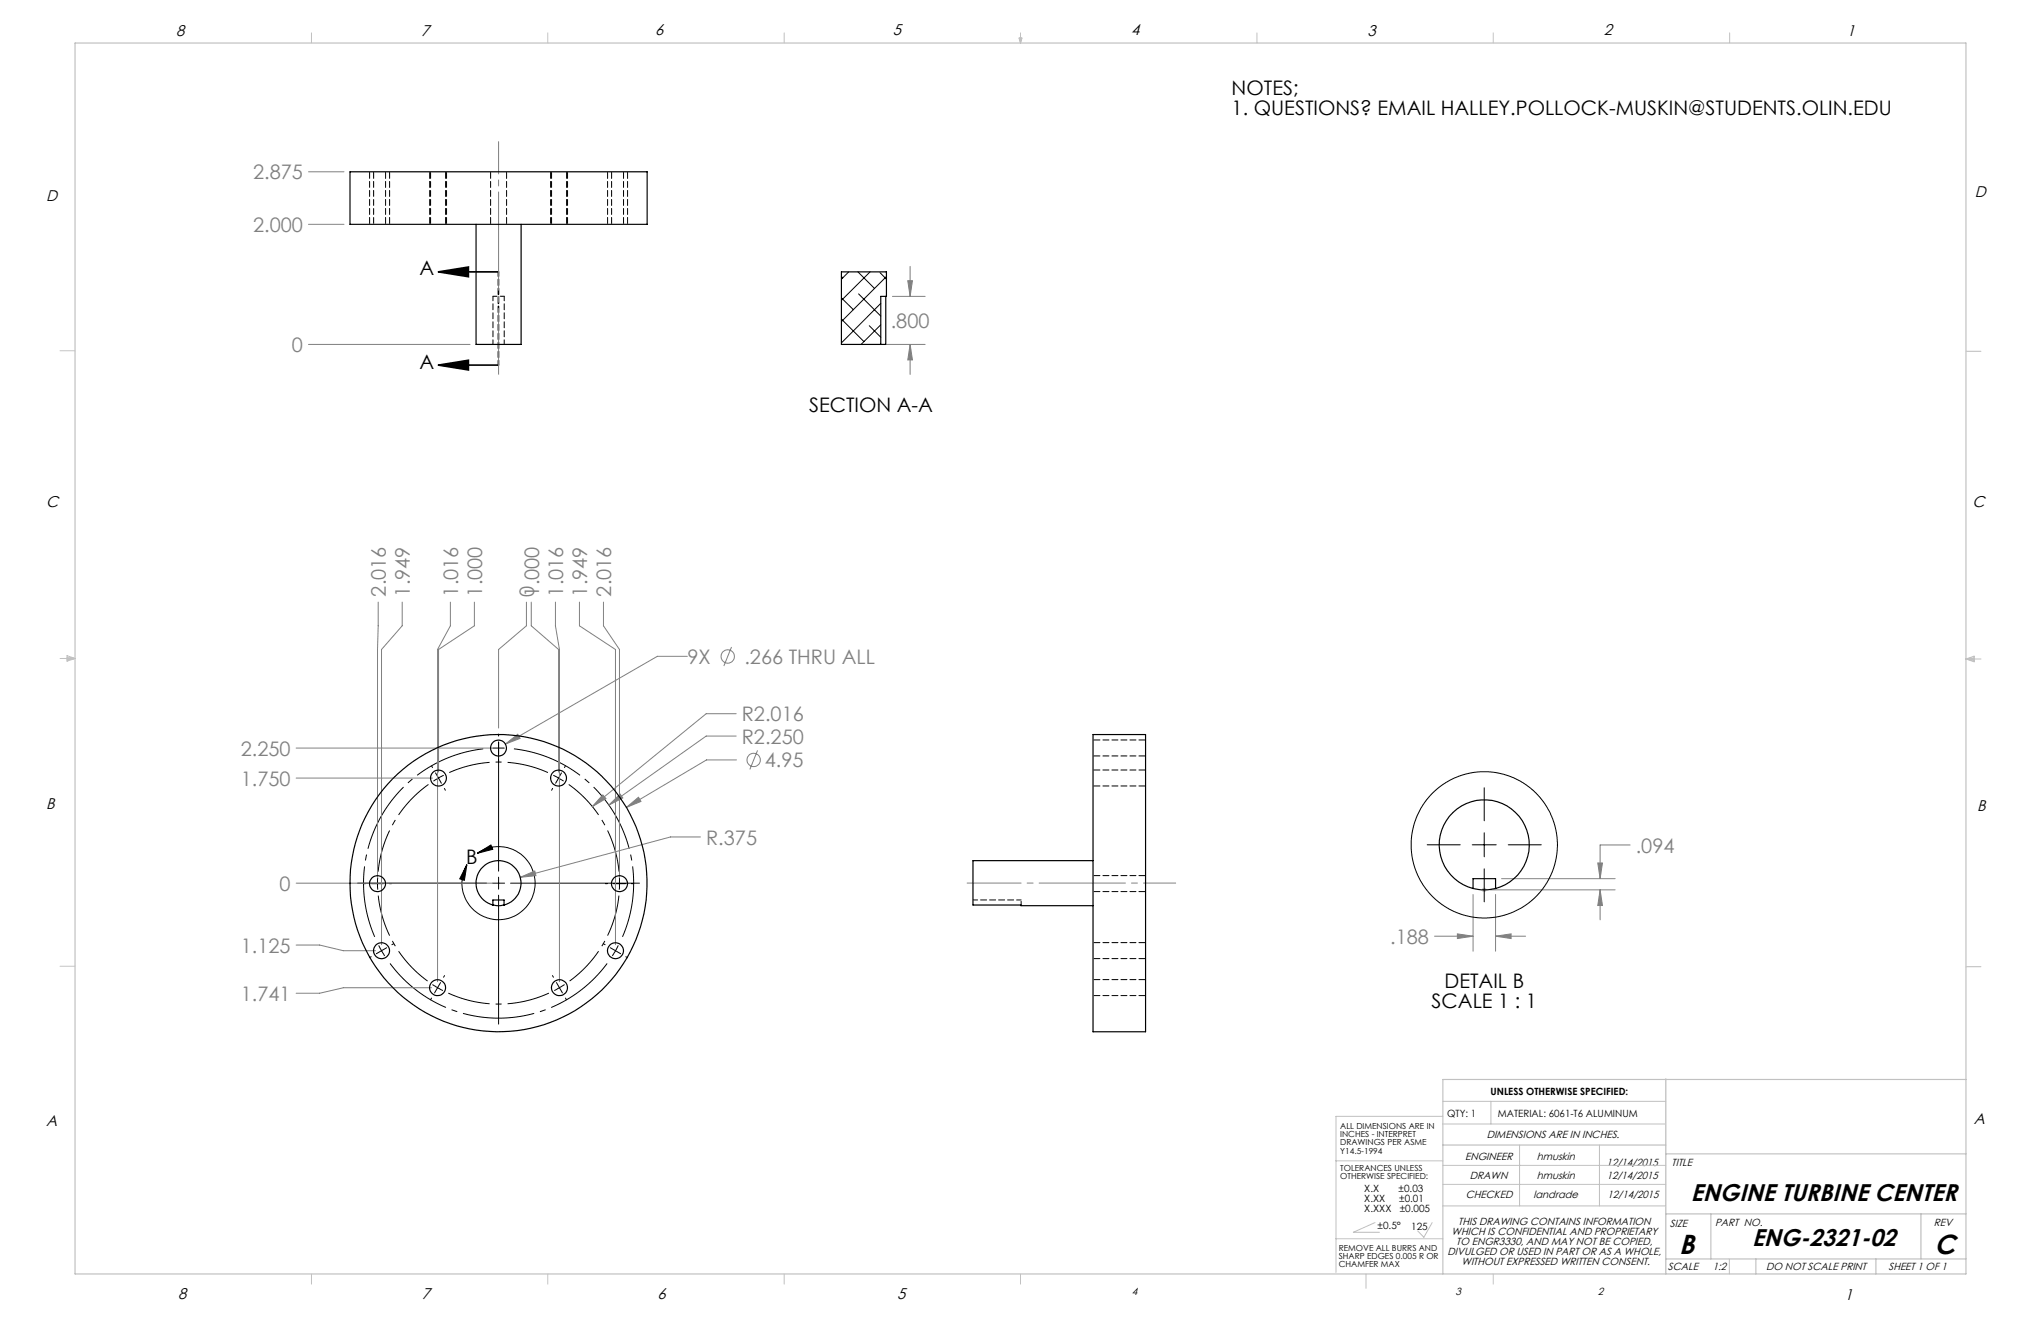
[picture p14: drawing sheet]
<svg xmlns="http://www.w3.org/2000/svg" width="432mm" height="279mm" viewBox="0 0 432 279" stroke-linecap="round" stroke-linejoin="round" font-family="sans-serif">
<defs><g id="words">
<g font-size="5.8">
<text x="355.2" y="265.2">B</text>
<text x="409.2" y="265.2">C</text>
</g>
<g font-size="5.1">
<text x="357.7" y="254">ENGINE TURBINE CENTER</text>
<text x="370.7" y="263.6">ENG-2321-02</text>
</g>
<g font-size="4.2">
<text x="260.6" y="20.1">NOTES;</text>
<text x="260.6" y="24.3">1. QUESTIONS? EMAIL HALLEY.POLLOCK-MUSKIN@STUDENTS.OLIN.EDU</text>
<text x="88.8" y="58.3">A</text>
<text x="88.8" y="78">A</text>
<text x="171.2" y="87.1">SECTION A-A</text>
<text x="98.6" y="182.7">B</text>
<text x="305.6" y="209">DETAIL B</text>
<text x="302.9" y="213.2">SCALE 1 : 1</text>
</g>
<g font-size="4.2" fill="#808080">
<text x="53.6" y="37.9">2.875</text>
<text x="53.6" y="49">2.000</text>
<text x="188.5" y="69.4">.800</text>
<text x="61.8" y="74.4">0</text>
<text x="81.6" y="126.2" transform="rotate(-90 81.6 126.2)">2.016</text>
<text x="86.7" y="126.2" transform="rotate(-90 86.7 126.2)">1.949</text>
<text x="96.9" y="126.2" transform="rotate(-90 96.9 126.2)">1.016</text>
<text x="102" y="126.2" transform="rotate(-90 102 126.2)">1.000</text>
<text x="113" y="126.2" transform="rotate(-90 113 126.2)">0</text>
<text x="114" y="126.2" transform="rotate(-90 114 126.2)">1.000</text>
<text x="119.1" y="126.2" transform="rotate(-90 119.1 126.2)">1.016</text>
<text x="124.2" y="126.2" transform="rotate(-90 124.2 126.2)">1.949</text>
<text x="129.3" y="126.2" transform="rotate(-90 129.3 126.2)">2.016</text>
<text x="145.4" y="140.4">9X</text>
<text x="157.5" y="140.4">.266 THRU ALL</text>
<text x="156.9" y="152.5">R2.016</text>
<text x="50.9" y="159.8">2.250</text>
<text x="156.9" y="157.3">R2.250</text>
<text x="50.9" y="166.1">1.750</text>
<text x="161.8" y="162.3">4.95</text>
<text x="149.4" y="178.6">R.375</text>
<text x="346.1" y="180.3">.094</text>
<text x="59.1" y="188.4">0</text>
<text x="50.9" y="201.5">1.125</text>
<text x="294.1" y="199.6">.188</text>
<text x="50.9" y="211.7">1.741</text>
</g>
<g font-size="3.3">
<text x="37.2" y="7.6">8</text>
<text x="89.1" y="7.6">7</text>
<text x="138.6" y="7.4">6</text>
<text x="188.9" y="7.4">5</text>
<text x="239.3" y="7.5">4</text>
<text x="289.3" y="7.6">3</text>
<text x="339.3" y="7.5">2</text>
<text x="390.8" y="7.6">1</text>
<text x="417.8" y="41.6">D</text>
<text x="9.8" y="42.5">D</text>
<text x="9.8" y="107.2">C</text>
<text x="417.3" y="107.3">C</text>
<text x="9.7" y="171.1">B</text>
<text x="418.3" y="171.5">B</text>
<text x="9.7" y="238.1">A</text>
<text x="417.6" y="237.7">A</text>
<text x="37.7" y="274.7">8</text>
<text x="89.3" y="274.7">7</text>
<text x="139.1" y="274.7">6</text>
<text x="189.8" y="274.7">5</text>
<text x="390.3" y="275">1</text>
</g>
<g font-size="2.2">
<text x="310" y="245.4">ENGINEER</text>
<text x="314.5" y="240.8">DIMENSIONS ARE IN INCHES.</text>
<text x="325.1" y="245.4">hmuskin</text>
<text x="311" y="249.4">DRAWN</text>
<text x="325.1" y="249.4">hmuskin</text>
<text x="339.9" y="246.5">12/14/2015</text>
<text x="339.9" y="249.4">12/14/2015</text>
<text x="353.6" y="246.5">TITLE</text>
<text x="310.1" y="253.5">CHECKED</text>
<text x="324.5" y="253.5">landrade</text>
<text x="340.1" y="253.5">12/14/2015</text>
<text x="307.1" y="261.2">WHICH IS CONFIDENTIAL AND PROPRIETARY</text>
<text x="308.1" y="263.3">TO ENGR3330, AND MAY NOT BE COPIED,</text>
<text x="308.5" y="259">THIS DRAWING CONTAINS INFORMATION</text>
<text x="353.3" y="259.6">SIZE</text>
<text x="362.9" y="259.4">PART NO.</text>
<text x="409.1" y="259.4">REV</text>
<text x="306.3" y="265.4">DIVULGED OR USED IN PART OR AS A WHOLE,</text>
<text x="309.2" y="267.5">WITHOUT EXPRESSED WRITTEN CONSENT.</text>
<text x="352.9" y="268.7">SCALE</text>
<text x="362.4" y="268.7">1:2</text>
<text x="373.6" y="268.7">DO NOT SCALE PRINT</text>
<text x="399.5" y="268.7">SHEET 1 OF 1</text>
<text x="239.5" y="273.9">4</text>
<text x="307.9" y="274">3</text>
<text x="338.1" y="273.9">2</text>
</g>
<g font-size="2.1">
<text x="315.3" y="231.6">UNLESS OTHERWISE SPECIFIED:</text>
<text x="306.2" y="236.2">QTY: 1</text>
<text x="316.9" y="236.2">MATERIAL: 6061-T6 ALUMINUM</text>
<text x="288.6" y="252.1">X.X</text>
<text x="288.6" y="254.3">X.XX</text>
<text x="288.6" y="256.4">X.XXX</text>
<text x="295.9" y="252.1">±0.03</text>
<text x="296" y="254.3">±0.01</text>
<text x="296.1" y="256.4">±0.005</text>
<text x="291.4" y="259.9">±0.5°</text>
<text x="298.6" y="260.2">125</text>
</g>
<g font-size="1.8">
<text x="283.5" y="238.7">ALL DIMENSIONS ARE IN</text>
<text x="283.5" y="240.5">INCHES - INTERPRET</text>
<text x="283.5" y="242.2">DRAWINGS PER ASME</text>
<text x="283.5" y="244">Y14.5-1994</text>
<text x="283.5" y="247.6">TOLERANCES UNLESS</text>
<text x="283.5" y="249.4">OTHERWISE SPECIFIED:</text>
<text x="283.2" y="264.5">REMOVE ALL BURRS AND</text>
<text x="283.2" y="266.3">SHARP EDGES 0.005 R OR</text>
<text x="283.2" y="268">CHAMFER MAX</text>
</g>
</g></defs>
<g fill="none" stroke="#808080" stroke-width=".21">
<path d="M65.3 36.3h7.5M65.3 47.4h7.5M192.1 59.4h.9l-.5 3.3zM192.5 56.3v6.4M65.3 72.8h34.1M187.6 72.8h8.1M188.8 62.7h6.9M192.5 72.8l.5 3.3h-.9zM192.5 72.8v6.4M80 127.4l-.1 10v48.2M85.1 127.4v5l-4.4 5v62.4M95.3 127.4v5l-2.7 5v70.2"/>
<path d="M100.4 127.4v5l-7.6 5v25.9M111.4 127.4v5l-5.9 5v16.6M112.4 127.4v5l5.8 5v25.9M117.5 127.4v5l.9 5v70.2M122.6 127.4v5l7.6 5v62.4M127.7 127.4v5l3.4 5v48.2M145.4 138.8h-6.3l-32.2 18.6M154.8 136.8l-1.7 4.1M62.7 158.2h41.5M106.9 157.4l2.6-2.1 .5 .9zM155.8 151h-6.4l-24.1 19.6M155.8 155.7h-6.4l-20.6 14.6"/>
<path d="M160.3 158.7l-1.7 4M62.7 164.6h28.8M127.5 168.1l.7 .8-2.9 1.7zM128.8 170.3l2.4-2.3 .6 .8zM132.5 170.8l2.6-2.2 .5 .9zM148.2 177h-6.3l-31.8 8.6M155.8 160.7h-6.3l-17 10.1M344.9 178.7h-6.4v7.1M62.7 186.8h41.5M62.7 199.9h4.9l5 1.2h6.8M110.1 185.6l3-1.4 .3 1zM303.5 198h8.1"/>
<path d="M308.3 197.5l3.3 .5-3.3 .5zM311.6 189.2v12M315.3 188.2h26.4M316.4 198l3.3-.5v1zM316.4 189.2v12M316.4 198h6.4M317.7 185.8h24M338 182.5h1l-.5 3.3zM338.5 188.2l.5 3.3h-1zM338.5 188.2v6.4M91.3 208.9h-18.7l-5 1.2h-4.9"/>
<circle cx="154" cy="138.8" r="1.41"/>
<circle cx="159.5" cy="160.7" r="1.41"/>
</g>
<path d="M102.9 158.3a28.6 28.6 0 0 0-23.3 40.5M131.4 198.8a28.6 28.6 0 0 0-23.4-40.5M82.1 203.2a28.6 28.6 0 0 0 46.8 0" fill="none" stroke="#000" stroke-width=".21" stroke-dasharray="15.2 1.3 1.3 1.3" stroke-dashoffset="-.7" stroke-linecap="butt"/>
<path d="M115.9 163.4a25.6 25.6 0 0 0-20.9 0M80 189.4a25.6 25.6 0 0 0 10.5 18.1M120.5 207.5a25.6 25.6 0 0 0 10.4-18.1" fill="none" stroke="#000" stroke-width=".21" stroke-dasharray="15.2 1.3 1.3 1.3" stroke-dashoffset="6.4" stroke-linecap="butt"/>
<path d="M90.6 165.9a25.6 25.6 0 0 0-10.6 18.5M131 184.4a25.6 25.6 0 0 0-10.7-18.5M94.8 210.1a25.6 25.6 0 0 0 21.3 0" fill="none" stroke="#000" stroke-width=".21" stroke-dasharray="15.2 1.3 1.3 1.3" stroke-dashoffset="6.2" stroke-linecap="butt"/>
<g fill="none" stroke="#000" stroke-width=".21">
<path d="M104.2 158.3h2.6M105.5 155.3v.4M105.5 157v27.3M91.3 162l.2 .3M92.1 163.5l.7 1.1M92.8 164.6l-1.1 .6M92.8 164.6l.6 1.1M93.9 164l-1.1 .6M94 166.8l.2 .3M116.9 166.8l-.2 .3M117.1 164l1.1 .6M118.2 164.6l1 .6"/>
<path d="M118.2 164.6l-.7 1.1M118.8 163.5l-.6 1.1M119.6 162l-.2 .3M301.9 178.7h7M311.5 178.7h5M314 166.6v7M314 176.1v5.1M319.1 178.7h7M75.6 186.8h27.3M76.9 186.9h.4M78.6 186.9h2.5M79.9 185.6v2.6"/>
<path d="M80.1 200l1.3 2.2M82.4 186.9h.4M83.3 199.6l-.4 .2M98.8 182.9l-.6 3.3-.9-.3zM101 180.5a7.7 7.7 0 0 1 12 4.6 7.7 7.7 0 0 1-8.7 9.4 7.7 7.7 0 0 1-5.5-11.6M101 180.5l2.9-1.8 .3 .9zM104.2 186.8h2.6M105.5 185.5v2.6M105.5 189.3v27.3M108 186.8h27.3M127.6 199.6l.4 .2M128.1 186.9h.4"/>
<path d="M129.8 186.9h2.5M130.8 200l-1.3 2.2M131 185.6v2.6M133.6 186.9h.4M314 183.8v6.9M78.5 202.4l-.4 .2M81.8 200.4l-2.2 1.3M91.3 211.1l-.2 .4M91.5 208.2l2.2 1.3M93.2 207.8l-1.3 2.2M94.1 206.3l-.3 .4M116.9 206.3l.2 .4"/>
<path d="M117.7 207.8l1.3 2.2M119.5 208.2l-2.2 1.3M119.6 211.1l.2 .4M129.1 200.4l2.2 1.3M132.4 202.4l.4 .2"/>
</g>
<path d="M92.7 57.5l6.4-1v2zM92.7 57.5h12.7M92.7 77.2l6.4-1v2zM92.7 77.2h12.7" fill="none" stroke="#000" stroke-width=".35"/>
<g fill="none" stroke="#c0c0c0" stroke-width=".21">
<path d="M65.9 6.9v2.2M115.9 6.9v2.2M165.9 6.9v2.2M215.6 8h.6l-.3 1.1zM215.7 8l.2 1.1M215.9 6.9v2.2M216 8l-.1 1.1M265.9 6.9v2.2M315.9 6.9v2.2M365.9 6.9v2.2M12.7 74.2h3.2M415.9 74.3h3.2"/>
<path d="M12.7 139.3h3.2M14.2 139.1l1.7 .2M14.2 138.7l1.7 .6-1.7 .5zM15.9 139.3l-1.7 .3M415.9 139.4h3.2M415.9 139.4l1.8-.6v1.2zM415.9 139.4l1.8 .3M417.7 139.2l-1.8 .2M313.5 188.2h1M313.7 187.9l.7 .7M314 187.7v1M314.4 187.9l-.7 .7"/>
<path d="M12.7 204.4h3.2M415.9 204.5h3.2M305.3 236.1h-22.7v33M305.3 232.9h47.1M305.3 237.7h47.1M315.4 232.9v4.8M282.6 245.5h22.7M290.9 258.6l-4.6 2h5.6M303 258.6l-1.8 3.1-1.3-1.3M305.3 255.1h47.1M305.3 250.5h47.1M305.3 246.5h47.1"/>
<path d="M321.5 242.2v12.9M338.4 242.2v12.9M65.9 269.5v2.1M115.9 269.5v2.1M165.9 269.5v2.1M215.9 269.5v2.1M282.6 262h22.7M289 269.5v3M315.9 269.5v2.1M365.9 266.3v3.2"/>
</g>
<path d="M105.5 57.5v19.7" fill="none" stroke="#000" stroke-width=".35" stroke-dasharray="1.3 .6" stroke-dashoffset=".3"/>
<path d="M105.5 79.2v-31.8" fill="none" stroke="#808080" stroke-width=".21" stroke-dasharray="15.2 1.3 1.3 1.3" stroke-dashoffset="1.3"/>
<path d="M105.5 47.4v-17.4M248.7 186.8h-17.4" fill="none" stroke="#808080" stroke-width=".21" stroke-dasharray="15.2 1.3 1.3 1.3" stroke-dashoffset="8.4"/>
<path d="M231.3 186.8h-26.7" fill="none" stroke="#808080" stroke-width=".21" stroke-dasharray="15.2 1.3 1.3 1.3" stroke-dashoffset="3.8"/>
<path d="M15.9 9.1h400v260.4h-400zM352.4 228.2v41.3M415.9 228.3h-110.6v41.2M305.3 242.2h47.1M352.4 256.8h63.5M352.4 244.1h63.5M361.9 256.8v9.5M406.4 256.8v9.5M352.4 266.3h63.5M371.5 266.3v3.2M396.9 266.3v3.2" fill="none" stroke="#c0c0c0" stroke-width=".25"/>
<g fill="#000">
<path d="M92.7 57.5l6.4-1v2zM92.7 77.2l6.4-1v2z"/>
<path d="M98.8 182.9l-.6 3.3-.9-.3zM101 180.5l2.9-1.8 .3 .9z"/>
</g>
<g fill="#808080">
<path d="M338.5 188.2l.5 3.3h-1zM338 182.5h1l-.5 3.3z"/>
<path d="M127.5 168.1l-2.2 2.5 2.9-1.7zM128.8 170.3l3-1.5-.6-.8zM132.5 170.8l3.1-1.3-.5-.9zM110.1 185.6l3.3-.4-.3-1zM106.9 157.4l3.1-1.2-.5-.9zM192.1 59.4h.9l-.5 3.3zM192.5 72.8l.5 3.3h-.9zM308.3 197.5l3.3 .5-3.3 .5zM316.4 198l3.3-.5v1z"/>
</g>
<g fill="none" stroke="#000" stroke-width=".25">
<path d="M74 36.3h62.9v11.1h-62.9zM100.7 47.4v25.4h9.5v-25.4M187.4 62.7v10.1h-9.4v-15.3h9.5v5.2h-1.2v10.1M231.2 155.4h11.2v62.8h-11.2zM104.3 191.4a4.8 4.8 0 0 1-2.8-7.3 4.8 4.8 0 0 1 7.9 0 4.8 4.8 0 0 1-2.8 7.3M104.3 191.4l.9 .2 1.4-.2M104.3 191.4v-1h2.3v1M231.2 182h-25.4v9.4l25.4 .2M311.6 187.9a9.5 9.5 0 0 1-5.4-14.6 9.5 9.5 0 0 1 15.6 0 9.5 9.5 0 0 1-5.4 14.6M311.6 187.9a10.2 10.2 0 0 0 4.8 0M311.6 187.9v-2.1h4.8v2.1"/>
<circle cx="105.5" cy="158.2" r="1.69"/>
<circle cx="92.8" cy="164.6" r="1.69"/>
<circle cx="118.2" cy="164.6" r="1.69"/>
<circle cx="79.9" cy="186.9" r="1.69"/>
<circle cx="105.5" cy="186.8" r="31.4"/>
<circle cx="131.1" cy="186.9" r="1.69"/>
<circle cx="80.7" cy="201.1" r="1.69"/>
<circle cx="92.6" cy="208.9" r="1.68"/>
<circle cx="118.3" cy="208.9" r="1.68"/>
<circle cx="130.2" cy="201.1" r="1.69"/>
</g>
<path d="M106.7 62.7h-2.4" fill="none" stroke="#000" stroke-width=".21" stroke-dasharray="1.3 .6" stroke-dashoffset=".4"/>
<path d="M104.3 62.7v10.1M106.7 62.7v10.1M216 190.3h-10.1" fill="none" stroke="#000" stroke-width=".21" stroke-dasharray="1.3 .6" stroke-dashoffset=".3"/>
<g fill="none" stroke="#000" stroke-width=".21" stroke-dasharray="1.3 .6" stroke-dashoffset="-.2">
<path d="M78.2 36.3v11.1M79 36.3v11.1M90.9 36.3v11.1M91.1 36.3v11.1M103.8 36.3v11.1M116.5 36.3v11.1M116.7 36.3v11.1M128.5 36.3v11.1M129.4 36.3v11.1M81.6 47.4v-11.1M82.4 47.4v-11.1M94.3 47.4v-11.1"/>
<path d="M94.5 47.4v-11.1M107.2 47.4v-11.1M119.9 47.4v-11.1M120.1 47.4v-11.1M131.9 47.4v-11.1M132.8 47.4v-11.1M231.3 159.9h11.1M242.4 156.5h-11.1M231.3 166.2h11.1M242.4 162.9h-11.1M231.3 188.6h11.1M242.4 185.2h-11.1"/>
<path d="M242.4 199.4h-11.1M231.3 202.8h11.1M231.3 210.6h11.1M242.4 207.2h-11.1"/>
</g>
<path d="M216 191.4v-1.1" fill="none" stroke="#000" stroke-width=".21" stroke-dasharray="1.3 .6" stroke-dashoffset=".5"/>
<g fill="none" stroke="#000" stroke-width=".21">
<path d="M178 58.5l.3 .3M179.6 57.5l-1.6 1.6M181.5 57.5l3.5 3.5M184.1 57.5l-6.1 6M186.2 57.6l1.3 1.5M187.5 58.5l-9.5 9.5M178 67.5l4.8 4.7M178 63l2.6 2.5M181.6 62.2l4.7 4.7M183.9 68.9l2.4 2.4M186.3 64.2l-8.3 8.3M186.3 68.7l-4.1 4.1"/>
<circle cx="314" cy="178.7" r="15.5"/>
</g>
<use href="#words"/>
</svg>
